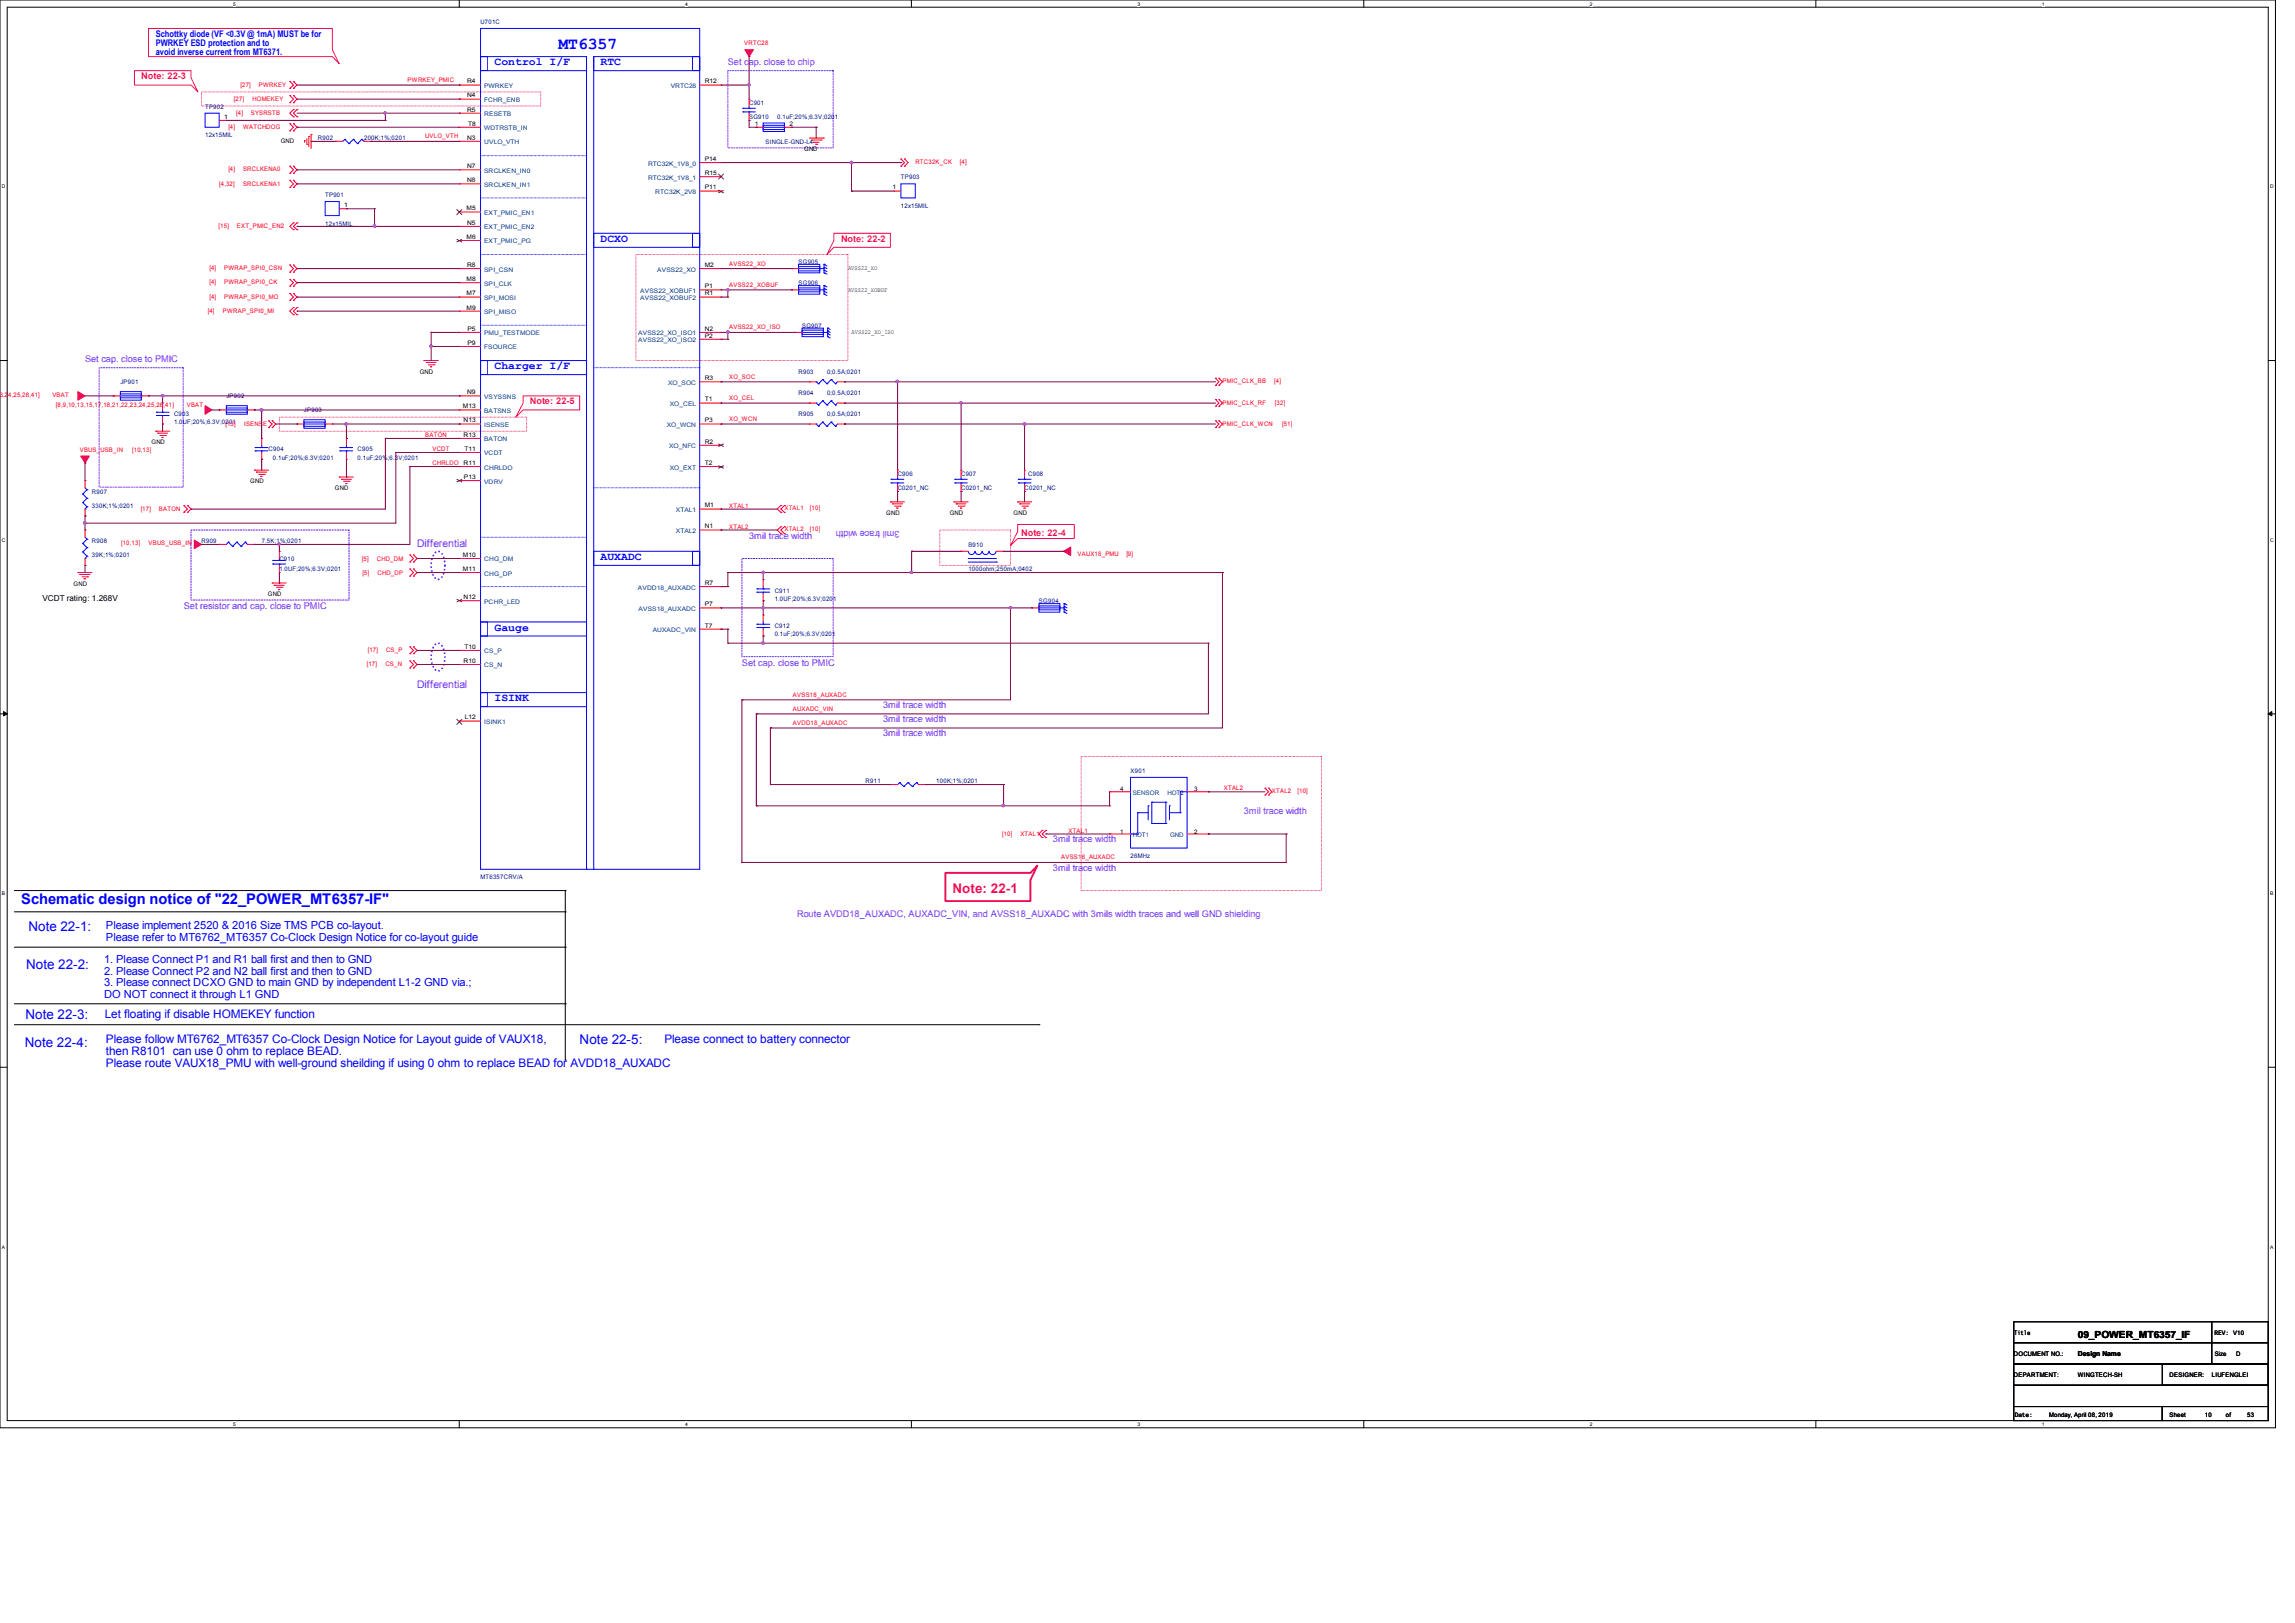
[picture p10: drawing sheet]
<svg xmlns="http://www.w3.org/2000/svg" width="297mm" height="210mm" viewBox="0 0 297 210" stroke-linecap="round" stroke-linejoin="round" font-family="sans-serif">
<defs><g id="words">
<text font-size="2.2" fill="#00f" x="72.3" y="6.4">MT6357</text>
<text font-size="1.9" fill="#00f" x="2.8" y="117">Schematic design notice of &quot;22_POWER_MT6357-IF&quot;</text>
<text font-size="1.7" fill="#ff0080" x="123.3" y="115.5">Note: 22-1</text>
<g font-size="1.7" fill="#00f">
<text x="3.4" y="125.3">Note 22-2:</text>
<text x="3.7" y="120.5">Note 22-1:</text>
<text x="3.3" y="131.8">Note 22-3:</text>
<text x="3.2" y="135.5">Note 22-4:</text>
<text x="75" y="135.1">Note 22-5:</text>
</g>
<g font-size="1.5" fill="#00f">
<text x="13.5" y="131.7">Let floating if disable HOMEKEY function</text>
<text x="13.7" y="134.9">Please follow MT6762_MT6357 Co-Clock Design Notice for Layout guide of VAUX18,</text>
<text x="13.7" y="136.5">then R8101 can use 0 ohm to replace BEAD.</text>
<text x="86" y="134.9">Please connect to battery connector</text>
<text x="13.7" y="138">Please route VAUX18_PMU with well-ground sheilding if using 0 ohm to replace BEAD for AVDD18_AUXADC</text>
</g>
<g font-size="1.4" fill="#00f">
<text x="64" y="8.5">Control I/F</text>
<text x="77.7" y="8.5">RTC</text>
<text x="77.7" y="31.3">DCXO</text>
<text x="64" y="47.8">Charger I/F</text>
<text x="77.7" y="72.5">AUXADC</text>
<text x="64" y="81.6">Gauge</text>
<text x="64" y="90.8">ISINK</text>
<text x="13.5" y="124.6">1. Please Connect P1 and R1 ball first and then to GND</text>
<text x="13.7" y="120.2">Please implement 2520 &amp; 2016 Size TMS PCB co-layout.</text>
<text x="13.7" y="121.7">Please refer to MT6762_MT6357 Co-Clock Design Notice for co-layout guide</text>
<text x="13.5" y="126.1">2. Please Connect P2 and N2 ball first and then to GND</text>
<text x="13.5" y="127.6">3. Please connect DCXO GND to main GND by independent L1-2 GND via.;</text>
<text x="13.5" y="129.1">DO NOT connect it through L1 GND</text>
</g>
<g font-size="1.4" fill="#8000ff">
<text x="54" y="70.7">Differential</text>
<text x="54" y="89">Differential</text>
</g>
<text font-size="1.3" x="268.9" y="173.1">09_POWER_MT6357_IF</text>
<g font-size="1.2" fill="#00f">
<text x="20.2" y="4.8">Schottky diode (VF &lt;0.3V @ 1mA) MUST be for</text>
<text x="20.2" y="6">PWRKEY ESD protection and to</text>
<text x="20.2" y="7.2">avoid inverse current from MT6371.</text>
</g>
<g font-size="1.2" fill="#ff0080">
<text x="18.3" y="10.2">Note: 22-3</text>
<text x="108.8" y="31.3">Note: 22-2</text>
<text x="68.6" y="52.3">Note: 22-5</text>
<text x="132.2" y="69.3">Note: 22-4</text>
</g>
<g font-size="1.2" fill="#8000ff">
<text x="94.2" y="8.4">Set cap. close to chip</text>
<text x="11" y="46.8">Set cap. close to PMIC</text>
<text x="96.9" y="69.7">3mil trace width</text>
<text x="116.4" y="68.7" transform="rotate(-180 116.4 68.7)">3mil trace width</text>
<text x="23.8" y="78.8">Set resistor and cap. close to PMIC</text>
<text x="96" y="86.1">Set cap. close to PMIC</text>
<text x="114.3" y="95.3">3mil trace width</text>
<text x="114.3" y="93.5">3mil trace width</text>
<text x="114.3" y="91.7">3mil trace width</text>
<text x="160.9" y="105.4">3mil trace width</text>
<text x="136.3" y="112.7">3mil trace width</text>
<text x="136.3" y="109">3mil trace width</text>
<text x="103.2" y="118.6">Route AVDD18_AUXADC, AUXADC_VIN, and AVSS18_AUXADC with 3mils width traces and well GND shielding</text>
</g>
<text font-size="1.1" x="5.5" y="77.8">VCDT rating: 1.268V</text>
<text font-size=".9" x="268.9" y="175.5">Design Name</text>
<g font-size=".8" fill="#000080">
<text x="62.2" y="3">U701C</text>
<text x="26.5" y="14.1">TP902</text>
<text x="26.5" y="17.8">12x15MIL</text>
<text x="96.9" y="15.4">SG910</text>
<text x="96.9" y="13.6">C901</text>
<text x="100.6" y="15.4">0.1uF;20%;6.3V;0201</text>
<text x="41.2" y="18.2">R902</text>
<text x="47.1" y="18.2">200K;1%;0201</text>
<text x="99.1" y="18.6">SINGLE-GND-L4</text>
<text x="116.6" y="23.2">TP903</text>
<text x="42.1" y="29.2">12x15MIL</text>
<text x="42.1" y="25.5">TP901</text>
<text x="116.6" y="26.9">12x15MIL</text>
<text x="103.3" y="34.2">SG905</text>
<text x="103.3" y="36.9">SG906</text>
<text x="103.8" y="42.4">SG907</text>
<text x="15.6" y="49.7">JP901</text>
<text x="22.5" y="53.8">C903</text>
<text x="29.3" y="51.5">JP902</text>
<text x="39.3" y="53.3">JP903</text>
<text x="103.3" y="51.1">R904</text>
<text x="103.3" y="53.8">R905</text>
<text x="103.3" y="48.3">R903</text>
<text x="107" y="51.1">0;0.5A;0201</text>
<text x="107" y="53.8">0;0.5A;0201</text>
<text x="107" y="48.3">0;0.5A;0201</text>
<text x="22.5" y="54.9">1.0UF;20%;6.3V;0201</text>
<text x="34.8" y="58.4">C904</text>
<text x="35.3" y="59.5">0.1uF;20%;6.3V;0201</text>
<text x="46.3" y="58.4">C905</text>
<text x="46.3" y="59.5">0.1uF;20%;6.3V;0201</text>
<text x="11.9" y="63.9">R907</text>
<text x="11.9" y="65.7">330K;1%;0201</text>
<text x="116.2" y="61.6">C906</text>
<text x="116.2" y="63.4">C0201_NC</text>
<text x="124.4" y="61.6">C907</text>
<text x="124.4" y="63.4">C0201_NC</text>
<text x="132.6" y="63.4">C0201_NC</text>
<text x="133.1" y="61.6">C908</text>
<text x="11.9" y="70.3">R908</text>
<text x="26.1" y="70.3">R909</text>
<text x="33.9" y="70.3">7.5K;1%;0201</text>
<text x="125.3" y="70.7">B910</text>
<text x="11.9" y="72.1">39K;1%;0201</text>
<text x="36.2" y="73.9">1.0UF;20%;6.3V;0201</text>
<text x="36.2" y="72.6">C910</text>
<text x="100.3" y="76.7">C911</text>
<text x="100.3" y="77.8">1.0UF;20%;6.3V;0201</text>
<text x="125.3" y="73.9">1000ohm;250mA;0402</text>
<text x="100.3" y="81.2">C912</text>
<text x="100.3" y="82.3">0.1uF;20%;6.3V;0201</text>
<text x="134.5" y="78.1">SG904</text>
<text x="112" y="101.3">R911</text>
<text x="121.2" y="101.3">100K;1%;0201</text>
<text x="146.3" y="100">X901</text>
<text x="62.2" y="113.8">MT6357CRV/A</text>
<text x="146.3" y="111">26MHz</text>
</g>
<g font-size=".8" fill="#f00">
<text x="96.3" y="5.9">VRTC28</text>
<text x="31.1" y="11.3">[27]</text>
<text x="33.5" y="11.3">PWRKEY</text>
<text x="52.8" y="10.6">PWRKEY_PMIC</text>
<text x="29.6" y="16.7">[4]</text>
<text x="30.3" y="13">[27]</text>
<text x="30.6" y="14.9">[4]</text>
<text x="31.5" y="16.7">WATCHDOG</text>
<text x="32.5" y="14.9">SYSRSTB</text>
<text x="32.7" y="13">HOMEKEY</text>
<text x="55" y="17.9">UVLO_VTH</text>
<text x="29.6" y="22.2">[4]</text>
<text x="31.5" y="22.2">SRCLKENA0</text>
<text x="118.5" y="21.3">RTC32K_CK</text>
<text x="124.2" y="21.3">[4]</text>
<text x="28.3" y="29.5">[15]</text>
<text x="28.4" y="24">[4,32]</text>
<text x="30.7" y="29.5">EXT_PMIC_EN2</text>
<text x="31.5" y="24">SRCLKENA1</text>
<text x="27.1" y="35">[4]</text>
<text x="29" y="35">PWRAP_SPI0_CSN</text>
<text x="94.4" y="34.4">AVSS22_XO</text>
<text x="26.9" y="40.5">[4]</text>
<text x="27.1" y="36.8">[4]</text>
<text x="27.1" y="38.7">[4]</text>
<text x="28.8" y="40.5">PWRAP_SPI0_MI</text>
<text x="29" y="36.8">PWRAP_SPI0_CK</text>
<text x="29" y="38.7">PWRAP_SPI0_MO</text>
<text x="94.4" y="37.1">AVSS22_XOBUF</text>
<text x="94.4" y="42.6">AVSS22_XO_ISO</text>
<text x="-.8" y="51.4">,23,24,25,28,41]</text>
<text x="6.8" y="51.4">VBAT</text>
<text x="7.2" y="52.7">[8,9,10,13,15,17,18,21,22,23,24,25,28,41]</text>
<text x="24.2" y="52.7">VBAT</text>
<text x="94.4" y="49">XO_SOC</text>
<text x="94.4" y="51.8">XO_CEL</text>
<text x="158.2" y="49.6">PMIC_CLK_BB</text>
<text x="158.2" y="52.4">PMIC_CLK_RF</text>
<text x="164.9" y="49.6">[4]</text>
<text x="165" y="52.4">[32]</text>
<text x="10.3" y="58.5">VBUS_USB_IN</text>
<text x="17.1" y="58.5">[10,13]</text>
<text x="29.2" y="55.1">[13]</text>
<text x="31.6" y="55.1">ISENSE</text>
<text x="55" y="56.6">BATON</text>
<text x="56" y="58.4">VCDT</text>
<text x="94.4" y="54.5">XO_WCN</text>
<text x="158.2" y="55.1">PMIC_CLK_WCN</text>
<text x="165.9" y="55.1">[51]</text>
<text x="56" y="60.2">CHRLDO</text>
<text x="94.4" y="65.7">XTAL1</text>
<text x="101.5" y="66">XTAL1</text>
<text x="104.8" y="66">[10]</text>
<text x="15.7" y="70.5">[10,13]</text>
<text x="18.2" y="66.1">[17]</text>
<text x="19.2" y="70.5">VBUS_USB_IN</text>
<text x="20.6" y="66.1">BATON</text>
<text x="94.4" y="68.4">XTAL2</text>
<text x="101.5" y="68.7">XTAL2</text>
<text x="104.8" y="68.7">[10]</text>
<text x="139.5" y="71.9">VAUX18_PMU</text>
<text x="145.8" y="71.9">[9]</text>
<text x="46.8" y="72.6">[5]</text>
<text x="46.9" y="74.4">[5]</text>
<text x="48.8" y="72.6">CHD_DM</text>
<text x="48.9" y="74.4">CHD_DP</text>
<text x="47.5" y="86.2">[17]</text>
<text x="47.6" y="84.4">[17]</text>
<text x="49.9" y="86.2">CS_N</text>
<text x="50" y="84.4">CS_P</text>
<text x="102.6" y="93.8">AVDD18_AUXADC</text>
<text x="102.6" y="92">AUXADC_VIN</text>
<text x="102.6" y="90.2">AVSS18_AUXADC</text>
<text x="138.3" y="107.7">XTAL1</text>
<text x="158.4" y="102.3">XTAL2</text>
<text x="164.6" y="102.7">XTAL2</text>
<text x="167.9" y="102.7">[10]</text>
<text x="129.7" y="108.1">[10]</text>
<text x="132" y="108.1">XTAL1</text>
<text x="137.3" y="111.2">AVSS18_AUXADC</text>
</g>
<g font-size=".8">
<text x="60.5" y="10.8">R4</text>
<text x="91.2" y="10.8">R12</text>
<text x="29" y="15.4">1</text>
<text x="60.5" y="12.6">N4</text>
<text x="60.5" y="14.4">R5</text>
<text x="60.6" y="16.3">T8</text>
<text x="97.7" y="16.3">1</text>
<text x="102.2" y="16.3">2</text>
<text x="36.3" y="18.5">GND</text>
<text x="60.5" y="23.6">N8</text>
<text x="60.5" y="21.8">N7</text>
<text x="60.5" y="18.1">N3</text>
<text x="91.2" y="20.8">P14</text>
<text x="91.2" y="22.6">R15</text>
<text x="104.1" y="19.5">GND</text>
<text x="44.5" y="26.8">1</text>
<text x="60.4" y="27.2">M5</text>
<text x="60.5" y="29.1">N5</text>
<text x="91.2" y="24.5">P11</text>
<text x="115.5" y="24.5">1</text>
<text x="60.4" y="30.9">M6</text>
<text x="60.5" y="34.5">R8</text>
<text x="91.2" y="34.5">M2</text>
<text x="109.7" y="35">AVSS22_XO</text>
<text x="60.4" y="36.4">M8</text>
<text x="60.4" y="38.2">M7</text>
<text x="60.4" y="40">M9</text>
<text x="91.2" y="37.3">P1</text>
<text x="91.2" y="38.2">R1</text>
<text x="109.7" y="37.7">AVSS22_XOBUF</text>
<text x="60.5" y="42.8">P5</text>
<text x="60.5" y="44.6">P9</text>
<text x="91.2" y="42.8">N2</text>
<text x="91.2" y="43.7">P2</text>
<text x="110.2" y="43.2">AVSS22_XO_ISO</text>
<text x="54.3" y="48.3">GND</text>
<text x="59.9" y="52.8">M13</text>
<text x="60.5" y="51">N9</text>
<text x="91.2" y="51.9">T1</text>
<text x="91.2" y="49.2">R3</text>
<text x="19.6" y="57.5">GND</text>
<text x="60" y="54.7">N13</text>
<text x="60" y="56.5">R13</text>
<text x="60.1" y="58.3">T11</text>
<text x="91.2" y="54.7">P3</text>
<text x="91.2" y="57.4">R2</text>
<text x="32.4" y="62.5">GND</text>
<text x="43.4" y="63.4">GND</text>
<text x="60" y="60.2">R11</text>
<text x="60" y="62">P13</text>
<text x="91.2" y="65.7">M1</text>
<text x="91.2" y="60.2">T2</text>
<text x="91.2" y="68.4">N1</text>
<text x="114.7" y="66.6">GND</text>
<text x="122.9" y="66.6">GND</text>
<text x="131.2" y="66.6">GND</text>
<text x="9.5" y="75.8">GND</text>
<text x="34.7" y="77.1">GND</text>
<text x="59.9" y="72.1">M10</text>
<text x="59.9" y="73.9">M11</text>
<text x="60" y="77.5">N12</text>
<text x="91.2" y="75.7">R7</text>
<text x="60.1" y="83.9">T10</text>
<text x="91.2" y="81.2">T7</text>
<text x="91.2" y="78.4">P7</text>
<text x="60" y="85.8">R10</text>
<text x="60.2" y="93.1">L12</text>
<text x="144.9" y="102.4">4</text>
<text x="144.9" y="107.9">1</text>
<text x="154.6" y="107.9">2</text>
<text x="154.6" y="102.4">3</text>
<text x="260.6" y="172.7">Title</text>
<text x="286.6" y="172.7">REV: V10</text>
<text x="260.6" y="175.4">DOCUMENT NO.:</text>
<text x="260.6" y="178.2">DEPARTMENT:</text>
<text x="268.9" y="178.2">WINGTECH-SH</text>
<text x="280.8" y="178.2">DESIGNER:</text>
<text x="286.2" y="178.2">LIUFENGLEI</text>
<text x="286.6" y="175.4">Size</text>
<text x="289.4" y="175.4">D</text>
<text x="260.7" y="183.3">Date:</text>
<text x="265.2" y="183.3">Monday, April 08, 2019</text>
<text x="280.8" y="183.3">Sheet</text>
<text x="285.3" y="183.3">10</text>
<text x="288.1" y="183.3">of</text>
<text x="290.8" y="183.3">53</text>
</g>
<g font-size=".8" fill="#004080">
<text x="62.7" y="11.4">PWRKEY</text>
<text x="86.8" y="11.4">VRTC28</text>
<text x="62.7" y="13.2">FCHR_ENB</text>
<text x="62.7" y="15">RESETB</text>
<text x="62.7" y="16.8">WDTRSTB_IN</text>
<text x="62.7" y="22.4">SRCLKEN_IN0</text>
<text x="62.7" y="18.7">UVLO_VTH</text>
<text x="83.9" y="21.4">RTC32K_1V8_0</text>
<text x="83.9" y="23.2">RTC32K_1V8_1</text>
<text x="62.7" y="27.8">EXT_PMIC_EN1</text>
<text x="62.7" y="24.2">SRCLKEN_IN1</text>
<text x="62.7" y="29.7">EXT_PMIC_EN2</text>
<text x="84.8" y="25.1">RTC32K_2V8</text>
<text x="62.7" y="31.5">EXT_PMIC_PG</text>
<text x="62.7" y="35.1">SPI_CSN</text>
<text x="85.1" y="35.1">AVSS22_XO</text>
<text x="62.7" y="37">SPI_CLK</text>
<text x="62.7" y="38.8">SPI_MOSI</text>
<text x="62.7" y="40.6">SPI_MISO</text>
<text x="82.9" y="37.9">AVSS22_XOBUF1</text>
<text x="82.9" y="38.8">AVSS22_XOBUF2</text>
<text x="62.7" y="43.4">PMU_TESTMODE</text>
<text x="62.7" y="45.2">FSOURCE</text>
<text x="82.6" y="43.4">AVSS22_XO_ISO1</text>
<text x="82.6" y="44.3">AVSS22_XO_ISO2</text>
<text x="62.7" y="51.6">VSYSSNS</text>
<text x="62.7" y="53.4">BATSNS</text>
<text x="86.5" y="49.8">XO_SOC</text>
<text x="86.7" y="52.5">XO_CEL</text>
<text x="62.7" y="55.2">ISENSE</text>
<text x="62.7" y="57.1">BATON</text>
<text x="62.7" y="58.9">VCDT</text>
<text x="86.3" y="55.2">XO_WCN</text>
<text x="86.6" y="58">XO_NFC</text>
<text x="62.7" y="60.7">CHRLDO</text>
<text x="62.7" y="62.6">VDRV</text>
<text x="86.7" y="60.7">XO_EXT</text>
<text x="87.5" y="66.3">XTAL1</text>
<text x="87.5" y="69">XTAL2</text>
<text x="62.7" y="72.6">CHG_DM</text>
<text x="62.7" y="74.5">CHG_DP</text>
<text x="82.6" y="76.3">AVDD18_AUXADC</text>
<text x="62.7" y="78.1">PCHR_LED</text>
<text x="82.6" y="79">AVSS18_AUXADC</text>
<text x="84.5" y="81.8">AUXADC_VIN</text>
<text x="62.7" y="86.4">CS_N</text>
<text x="62.7" y="84.5">CS_P</text>
<text x="62.7" y="93.7">ISINK1</text>
<text x="146.6" y="102.8">SENSOR</text>
<text x="151.1" y="102.8">HOT2</text>
<text x="146.6" y="108.3">HOT1</text>
<text x="151.4" y="108.3">GND</text>
</g>
<g font-size=".6">
<text x="30.2" y=".7">5</text>
<text x="88.7" y=".7">4</text>
<text x="147.2" y=".7">3</text>
<text x="205.7" y=".7">2</text>
<text x="264.2" y=".7">1</text>
<text x=".3" y="24.4">D</text>
<text x="293.8" y="24.4">D</text>
<text x=".3" y="70.1">C</text>
<text x="293.8" y="70.1">C</text>
<text x=".3" y="115.8">B</text>
<text x="293.8" y="115.8">B</text>
<text x=".3" y="161.5">A</text>
<text x="293.8" y="161.5">A</text>
<text x="30.2" y="184.5">5</text>
<text x="88.7" y="184.5">4</text>
<text x="147.2" y="184.5">3</text>
<text x="205.7" y="184.5">2</text>
<text x="264.2" y="184.5">1</text>
</g>
</g></defs>
<path d="M0 0h294.5v184.7h-294.5zM.9 .9h292.6v182.9h-292.6z" fill="none" stroke="#000" stroke-width=".13"/>
<g fill="#fff">
<path d="M30.2 .1h.3v.7h-.3z"/>
<path d="M30.2 183.9h.3v.8h-.3z"/>
</g>
<path d="M59.4 0v.9M59.4 183.8v.9" fill="none" stroke="#000" stroke-width=".13"/>
<g fill="#fff">
<path d="M88.7 .1h.3v.7h-.3z"/>
<path d="M88.7 183.9h.3v.8h-.3z"/>
</g>
<path d="M117.9 0v.9M117.9 183.8v.9" fill="none" stroke="#000" stroke-width=".13"/>
<g fill="#fff">
<path d="M147.2 .1h.3v.7h-.3z"/>
<path d="M147.2 183.9h.3v.8h-.3z"/>
</g>
<path d="M176.5 0v.9M176.5 183.8v.9" fill="none" stroke="#000" stroke-width=".13"/>
<g fill="#fff">
<path d="M205.7 .1h.4v.7h-.4z"/>
<path d="M205.7 183.9h.4v.8h-.4z"/>
</g>
<path d="M235 0v.9M235 183.8v.9" fill="none" stroke="#000" stroke-width=".13"/>
<g fill="#fff">
<path d="M264.2 .1h.4v.7h-.4z"/>
<path d="M264.2 183.9h.4v.8h-.4z"/>
<path d="M.3 23.8h.4v.7h-.4z"/>
<path d="M293.8 23.8h.5v.7h-.5z"/>
<path d="M.3 69.5h.4v.7h-.4z"/>
<path d="M293.8 69.5h.5v.7h-.5z"/>
</g>
<path d="M0 46.7h.9M293.5 46.7h1" fill="none" stroke="#000" stroke-width=".13"/>
<g fill="#fff">
<path d="M.3 115.2h.4v.8h-.4z"/>
<path d="M293.8 115.2h.4v.8h-.4z"/>
</g>
<path d="M0 92.4h.9M293.5 92.4h1" fill="none" stroke="#000" stroke-width=".13"/>
<path d="M.5 92.1l.4 .3-.4 .2zM293.5 92.4l.5-.3v.5z" fill="#000" stroke="#000" stroke-width=".13"/>
<g fill="#fff">
<path d="M.3 161h.3v.7h-.3z"/>
<path d="M293.8 161h.4v.7h-.4z"/>
</g>
<g fill="none" stroke="#000" stroke-width=".13">
<path d="M1.9 118h71.3M1.9 115.2h71.3M73.2 118h.1M73.2 115.2h.1M73.2 115.2v22M0 138.1h.9M1.9 122.6h71.3M1.9 129.9h71.3M1.9 132.6h132.6M73.2 122.6h.1M73.2 129.9h.1M73.2 137.2h.1"/>
<path d="M134.5 132.6h.1M293.5 138.1h1M260.6 171h25.6v2.7h-25.6zM260.6 173.7h25.6v2.8h-25.6zM260.6 179.2h32.9v2.8h-32.9zM260.6 176.5h32.9v2.7h-32.9zM279.8 176.5h13.7v2.7h-13.7zM286.2 171h7.3v2.7h-7.3zM286.2 173.7h7.3v2.8h-7.3zM260.6 182h19.2v1.8h-19.2zM279.8 182h13.7v1.8h-13.7z"/>
</g>
<path d="M56.4 71.4l.3-.1a1.26 1.26 0 0 1 .8 1.3 2.7 2.7 0 0 1-.5 2.3l-.3 .1a1.26 1.26 0 0 1-.9-1.3 2.7 2.7 0 0 1 .6-2.3zM56.4 83.3l.3-.1a1.25 1.25 0 0 1 .8 1.3 2.65 2.65 0 0 1-.5 2.2l-.3 .1a1.25 1.25 0 0 1-.9-1.2 2.65 2.65 0 0 1 .6-2.3z" fill="none" stroke="#8000ff" stroke-width=".25" stroke-dasharray="0 .5"/>
<path d="M122.3 112.9h11l.9-.9-.9 1.9v2.7h-11z" fill="none" stroke="#ff0080" stroke-width=".25"/>
<path d="M17.4 9.1h7.3v1l.9 1.8-.9-.9h-7.3zM19.2 3.7h23.8v2.7l.9 1.9-.9-1h-23.8zM26.1 11.9h43.9v1.8h-43.9zM82.3 32.9h27.4v13.8h-27.4zM107.9 30.2h7.3v1.8h-7.3l-.9 .9 .9-1.8zM36.2 54h32v1.8h-32zM67.7 51.2h7.3v1.8h-7.3l-.9 1 .9-1.8zM121.6 68.6h9.2v4.6h-9.2zM131.7 67.9h7.3v1.8h-7.3l-.9 .9 .9-1.8zM139.9 97.9h31.1v17.3h-31.1z" fill="none" stroke="#ff0080" stroke-width=".13"/>
<path d="M94.2 9.1h13.6v10h-13.6zM12.8 47.6h10.9v15.4h-10.9zM24.7 68.6h20.5v9h-20.5zM96 72.3h11.8v12.7h-11.8z" fill="none" stroke="#8000ff" stroke-width=".13" stroke-dasharray=".2 .2"/>
<g fill="none" stroke="#f00" stroke-width=".13">
<path d="M28.4 15.6h.9M29.3 15.6h.1M37.5 10.5l.5 .5-.5 .4M37.5 16l.5 .5-.5 .4M37.5 12.4l.5 .4-.5 .5M37.5 10.5h.1M37.5 11.4h.1M37.5 16h.1M37.5 16.9h.1M37.5 12.4h.1M37.5 13.3h.1M38 10.5l.4 .5-.4 .4"/>
<path d="M38 16l.4 .5-.4 .4M38 12.4l.4 .4-.4 .5M38 14.2h.1M38 15.1h.1M38 11.4h.1M38 10.5h.1M38 16.9h.1M38 16h.1M38 13.3h.1M38 12.4h.1M38 14.2l-.5 .4 .5 .5M38.4 14.2h.1"/>
<path d="M38.4 15.1h.1M38.4 14.2l-.4 .4 .4 .5M39.4 18.2h.1M39.4 18.2v.2M39.7 18.7h.1M39.7 17.9v.8M40 17.7h.1M40 17.7v1.3M40.3 17.4h.1M40.3 17.4v1.8M43.4 18.3h1M43.4 18.3h.1"/>
<path d="M47.1 18.3h.9M48 18.3h.1M59.4 11h.1M59.4 12.8h.1M59.4 14.6h.1M59.4 16.5h.1M59.4 18.3h.1M59.4 11h2.8M59.4 12.8h2.8M59.4 14.6h2.8M59.4 16.5h2.8M59.4 18.3h2.8"/>
<path d="M90.6 11h2.7M93.3 11h.1M96.9 15.6h.1M96.9 12.8h.1M96.9 12.8v.9M96.9 14.6v1M97.9 16.5h.9M97.9 16.5h.1M101.5 16.5h.9M102.4 16.5h.1M104.7 17.9h1.9M105 18.1h1.3"/>
<path d="M105.3 18.4h.1M105.3 18.4h.7M105.5 18.7h.2M105.7 18.7h.1M106.3 18.1h.1M106.6 17.9h.1M37.5 21.5l.5 .5-.5 .4M37.5 23.3l.5 .5-.5 .5M37.5 34.3l.5 .5-.5 .4M37.5 36.2l.5 .4-.5 .4M37.5 38l.5 .4-.5 .5M37.5 21.5h.1"/>
<path d="M37.5 22.4h.1M37.5 23.3h.1M37.5 24.3h.1M37.5 34.3h.1M37.5 35.2h.1M37.5 36.2h.1M37.5 37h.1M37.5 38h.1M37.5 38.9h.1M38 21.5l.4 .5-.4 .4M38 23.3l.4 .5-.4 .5M38 34.3l.4 .5-.4 .4"/>
<path d="M38 36.2l.4 .4-.4 .4M38 38l.4 .4-.4 .5M38 22.4h.1M38 21.5h.1M38 24.3h.1M38 23.3h.1M38 35.2h.1M38 34.3h.1M38 37h.1M38 36.2h.1M38 38.9h.1M38 38h.1"/>
<path d="M38 39.8h.1M38 28.8h.1M38 29.7h.1M38 39.8l-.5 .5 .5 .4M38 28.8l-.5 .5 .5 .4M38.4 39.8h.1M38.4 28.8h.1M38.4 29.7h.1M38.4 39.8l-.4 .5 .4 .4M38.4 28.8l-.4 .5 .4 .4M43.9 27h.9M44.8 27h.1"/>
<path d="M59.4 27.4h.1M59.4 23.8h.1M59.4 22h.1M59.4 31.1h.1M59.4 34.8h.1M59.4 36.6h.1M59.4 38.4h.1M59.4 29.3h.1M59.4 34.8h2.8M59.4 27.4h2.8M59.4 23.8h2.8M59.4 22h2.8"/>
<path d="M59.4 31.1h2.8M59.4 36.6h2.8M59.4 38.4h2.8M59.4 29.3h2.8M90.6 34.8h2.7M90.6 38.4h2.7M90.6 37.5h2.7M90.6 21h2.7M90.6 22.9h2.7M90.6 24.7h2.7M93.3 34.8h.1M93.3 37.5h.1"/>
<path d="M93.3 21h.1M93.3 22.9h.1M93.3 24.7h.1M93.3 38.4h.1M102.4 34.8h.1M102.4 37.5h.1M102.4 34.8h.9M102.4 37.5h.9M115.7 24.7h.1M115.7 24.7h.9M116.6 20.6l.5 .4-.5 .5M116.6 20.6h.1"/>
<path d="M116.6 21.5h.1M117.1 20.6h.1M117.1 21.5h.1M117.1 20.6l.4 .4-.4 .5M14.6 51.2h1M14.6 51.2h.1M18.3 51.2h.9M19.2 51.2h.1M20.2 55.8h1.8M20.2 55.8h.1M20.4 56h1.3M20.4 56h.1"/>
<path d="M20.7 56.3h.7M21 56.6h.1M21 54.9h.1M21 52.2h.1M21 52.2v.8M21 54v.9M21.4 56.3h.1M28.4 53h.9M28.4 53h.1M32 53h.9M32.9 53h.1M33.9 59.4h.1"/>
<path d="M33.9 56.7h.1M33.9 56.7v.9M33.9 58.5v.9M34.8 54.4l.4 .5-.4 .4M34.8 54.4h.1M34.8 55.3h.1M35.2 55.3h.1M35.2 54.4h.1M35.2 54.4l.5 .5-.5 .4M38 40.7h.1M38.4 40.7h.1M38.4 54.9h.1"/>
<path d="M38.4 54.9h.9M42.1 54.9h.9M43 54.9h.1M44.8 59.4h.1M44.8 56.7h.1M44.8 56.7v.9M44.8 58.5v.9M54.9 46.7h1.8M54.9 46.7h.1M55.2 46.9h.1M55.2 46.9h1.2M55.4 47.2h.8"/>
<path d="M55.7 47.5h.2M55.7 47.5h.1M56.2 47.2h.1M59.4 40.3h.1M59.4 51.2h.1M59.4 53h.1M59.4 54.9h.1M59.4 56.7h.1M59.4 58.5h.1M59.4 43h.1M59.4 44.8h.1M59.4 40.3h2.8"/>
<path d="M59.4 51.2h2.8M59.4 53h2.8M59.4 54.9h2.8M59.4 56.7h2.8M59.4 58.5h2.8M59.4 43h2.8M59.4 44.8h2.8M90.6 54.9h2.7M90.6 43h2.7M90.6 57.6h2.7M90.6 52.2h2.7M90.6 49.4h2.7"/>
<path d="M90.6 43.9h2.7M93.3 57.6h.1M93.3 52.2h.1M93.3 54.9h.1M93.3 49.4h.1M93.3 43h.1M93.3 43.9h.1M102.9 43h.9M102.9 43h.1M104.7 54.9h.9M104.7 52.2h.9M104.7 49.4h.9"/>
<path d="M104.7 52.2h.1M104.7 54.9h.1M104.7 49.4h.1M108.4 54.9h.9M108.4 52.2h.9M108.4 49.4h.9M109.3 52.2h.1M109.3 54.9h.1M109.3 49.4h.1M157.3 48.9l.4 .5-.4 .5M157.3 54.4l.4 .5-.4 .4M157.3 51.7l.4 .5-.4 .4"/>
<path d="M157.3 48.9h.1M157.3 49.9h.1M157.3 54.4h.1M157.3 55.3h.1M157.3 51.7h.1M157.3 52.6h.1M157.7 48.9h.1M157.7 49.9h.1M157.7 54.4h.1M157.7 55.3h.1M157.7 51.7h.1M157.7 52.6h.1"/>
<path d="M157.7 48.9l.5 .5-.5 .5M157.7 54.4l.5 .5-.5 .4M157.7 51.7l.5 .5-.5 .4M10.1 74.1h.1M10.1 74.1h1.8M10.3 74.3h1.3M10.3 74.3h.1M10.6 74.6h.7M10.9 74.9h.1M10.9 74.9h.2M11 62.2h.1M11 66.8h.1"/>
<path d="M11 68.6h.1M11 73.2h.1M11 62.2v.9M11 65.9v.9M11 68.6v.9M11 72.3v.9M11.3 74.6h.1M23.8 65.4l.5 .5-.5 .4M23.8 65.4h.1M23.8 66.3h.1M24.3 65.4l.4 .5-.4 .4M24.3 66.3h.1"/>
<path d="M24.3 65.4h.1M28.4 70.4h.9M28.4 70.4h.1M32 70.4h.9M32.9 60.8h1.9M32.9 60.8h.1M32.9 70.4h.1M33.2 61.1h.1M33.2 61.1h1.3M33.5 61.4h.7M33.7 61.6h.3M33.7 61.6h.1"/>
<path d="M34.2 61.4h.1M35.2 75.4h.1M35.2 75.4h1.8M35.5 75.7h.1M35.5 75.7h1.3M35.8 76h.7M36 76.3h.2M36 76.3h.1M36.2 74.1h.1M36.2 71.3h.1M36.2 71.3v1M36.2 73.2v.9"/>
<path d="M36.5 76h.1M43.9 61.7h.1M43.9 61.7h1.8M44.2 62h.1M44.2 62h1.3M44.4 62.3h.8M44.7 62.6h.1M44.7 62.6h.2M45.2 62.3h.1M53 71.8l.5 .5-.5 .4M53 73.6l.5 .5-.5 .4M53 71.8h.1"/>
<path d="M53 72.7h.1M53 73.6h.1M53 74.5h.1M53.5 72.7h.1M53.5 71.8h.1M53.5 74.5h.1M53.5 73.6h.1M53.5 71.8l.5 .5-.5 .4M53.5 73.6l.5 .5-.5 .4M59.4 60.4h.1M59.4 62.2h.1M59.4 72.3h.1"/>
<path d="M59.4 74.1h.1M59.4 77.7h.1M59.4 74.1h2.8M59.4 60.4h2.8M59.4 62.2h2.8M59.4 72.3h2.8M59.4 77.7h2.8M90.6 60.4h2.7M90.6 65.9h2.7M90.6 68.6h2.7M90.6 75.9h2.7M90.6 78.7h2.7"/>
<path d="M93.3 65.9h.1M93.3 68.6h.1M93.3 75.9h.1M93.3 78.7h.1M93.3 60.4h.1M98.8 79.6h.1M98.8 77.7h.1M98.8 75h.1M98.8 75v.9M98.8 76.8v.9M98.8 79.6v.9M101 68.2l-.4 .4 .4 .4"/>
<path d="M101 65.4l-.4 .5 .4 .4M101 68.2h.1M101 69h.1M101 65.4h.1M101 66.3h.1M101.5 68.2l-.5 .4 .5 .4M101.5 65.4l-.5 .5 .5 .4M101.5 69h.1M101.5 68.2h.1M101.5 66.3h.1M101.5 65.4h.1M115.2 64.9h1.9"/>
<path d="M115.2 64.9h.1M115.5 65.2h.1M115.5 65.2h1.3M115.8 65.5h.7M116 65.7h.2M116 65.7h.1M116.2 63.6h.1M116.2 60.8h.1M116.2 60.8v.9M116.2 62.7v.9M116.5 65.5h.1M123.4 64.9h1.9"/>
<path d="M123.4 64.9h.1M123.7 65.2h1.3M123.7 65.2h.1M124 65.5h.8M124.3 65.7h.2M124.3 65.7h.1M124.4 71.3h.1M124.4 63.6h.1M124.4 60.8h.1M124.4 60.8v.9M124.4 62.7v.9M124.4 71.3h.9"/>
<path d="M124.8 65.5h.1M128.9 71.3h1M129.9 71.3h.1M131.7 64.9h.1M131.7 64.9h1.8M132 65.2h.1M132 65.2h1.3M132.2 65.5h.8M132.5 65.7h.1M132.5 65.7h.2M132.6 63.6h.1M132.6 60.8h.1"/>
<path d="M132.6 60.8v.9M132.6 62.7v.9M133 65.5h.1M133.5 78.7h1M133.5 78.7h.1M53 83.7l.5 .5-.5 .4M53 85.5l.5 .5-.5 .4M53 83.7h.1M53 84.6h.1M53 85.5h.1M53 86.4h.1M53.5 84.6h.1"/>
<path d="M53.5 83.7h.1M53.5 86.4h.1M53.5 85.5h.1M53.5 83.7l.5 .5-.5 .4M53.5 85.5l.5 .5-.5 .4M59.4 93.3h.1M59.4 86h.1M59.4 84.2h.1M59.4 93.3h2.8M59.4 86h2.8M59.4 84.2h2.8M90.6 81.4h2.7"/>
<path d="M93.3 81.4h.1M98.8 82.3h.1M98.8 81.4v.9M115.2 101.5h1M115.2 101.5h.1M118.9 101.5h.9M119.8 101.5h.1M134.9 107.4l-.4 .5 .4 .5M134.9 107.4h.1M134.9 108.4h.1M135.3 107.4l-.4 .5 .4 .5M135.3 107.4h.1"/>
<path d="M135.3 108.4h.1M143.6 102.4h2.7M143.6 107.9h2.7M143.6 102.4h.1M143.6 107.9h.1M153.6 102.4h2.8M153.6 107.9h2.8M156.4 107.9h.1M156.4 102.4h.1M163.7 102l.5 .4-.5 .5M163.7 102h.1M163.7 102.9h.1"/>
<path d="M164.2 102h.1M164.2 102.9h.1M164.2 102l.4 .4-.4 .5"/>
</g>
<g fill="#f00" stroke="#f00" stroke-width=".13">
<path d="M10.1 50.7l.9 .5-.9 .6z" fill-rule="evenodd"/>
<path d="M10.5 59h1.1l-.6 .9z" fill-rule="evenodd"/>
<path d="M25.1 69.9l1 .5-1 .6z" fill-rule="evenodd"/>
<path d="M137.6 71.3l1-.5v1.1z" fill-rule="evenodd"/>
<path d="M26.5 52.5l.9 .5-.9 .6z" fill-rule="evenodd"/>
<path d="M96.4 6.4h1.1l-.6 .9z" fill-rule="evenodd"/>
</g>
<g fill="none" stroke="#00f" stroke-width=".13">
<path d="M26.5 14.6h1.9v1.9h-1.9zM44.6 18l-.2 .3M44.6 18h.1M44.6 18l.6 .6M45.2 18.6h.1M45.7 18l-.5 .6M45.7 18h.1M45.7 18l.6 .6M46.3 18.6h.1M46.8 18h.1M46.8 18l.3 .3M46.8 18l-.5 .6"/>
<path d="M47.1 18.3h.1M62.2 3.7h28.4v108.8h-28.4zM62.2 7.3h.9v1.8h-.9zM62.2 7.3h13.7v1.8h-13.7zM75.9 8.3v104.2M76.8 7.3h13.8v1.8h-13.8zM76.8 7.3v105.2M89.6 7.3h1v1.8h-1zM96.1 14h1.6M96.1 14.5h1.6M96.1 14h.1M96.1 14.5h.1"/>
<path d="M96.9 14.5h.1M96.9 14h.1M96.9 13.7v.3M96.9 14.5v.1M98.8 16.5h2.7M98.8 16.2h2.7v.6h-2.7zM98.8 15.9h2.7v1.1h-2.7zM101.5 16.5h.1M42.1 26.1h1.8v1.8h-1.8zM62.2 32.9h13.7M62.2 25.6h13.7M62.2 20.2h13.7"/>
<path d="M75.9 32.9h.1M75.9 25.6h.1M75.9 20.2h.1M76.8 30.2h13.8v1.8h-13.8zM89.6 30.2h1v1.8h-1zM103.3 34.5h2.8v.6h-2.8zM103.3 34.2h2.8v1.1h-2.8zM103.3 37.3h2.8v.5h-2.8zM103.3 37h2.8v1.1h-2.8zM103.3 34.8h3.3M103.3 37.5h3.3M103.3 34.8h.1"/>
<path d="M103.3 37.5h.1M106.6 34.8h.1M106.6 37.5h.1M106.6 34.2l.4 .2M106.6 34.6l.4 .2M106.6 35l.4 .1M106.6 35.3l.4 .2M106.6 37l.4 .1M106.6 37.3l.4 .2M106.6 37.7l.4 .2M106.6 38.1l.4 .1M106.6 34.2h.1"/>
<path d="M106.6 34.6h.1M106.6 35h.1M106.6 35.3h.1M106.6 37h.1M106.6 37.3h.1M106.6 37.7h.1M106.6 38.1h.1M106.6 34.2v1.1M106.6 37v1.1M116.6 23.8h1.8v1.8h-1.8zM15.6 51.2h2.7M15.6 51h2.7v.5h-2.7z"/>
<path d="M15.6 50.7h2.7v1.1h-2.7zM18.3 51.2h.1M20.2 53.3h.1M20.2 53.8h.1M20.2 53.3h1.7M20.2 53.8h1.7M21 53.8h.1M21 53.3h.1M21 53v.3M21 53.8v.2M29.3 53h2.7M29.3 52.8h2.7v.5h-2.7z"/>
<path d="M29.3 52.5h2.7v1.1h-2.7zM32 53h.1M33 57.9h.1M33 58.3h.1M33 57.9h1.7M33 58.3h1.7M33.9 58.3h.1M33.9 57.9h.1M33.9 57.6v.3M33.9 58.3v.2M39.3 54.6h2.8v.6h-2.8zM39.3 54.3h2.8v1.1h-2.8z"/>
<path d="M39.3 54.9h2.8M42.1 54.9h.1M44 57.9h.1M44 58.3h.1M44 57.9h1.6M44 58.3h1.6M44.8 58.3h.1M44.8 57.9h.1M44.8 57.6v.3M44.8 58.3v.2M62.2 46.7h.9v1.8h-.9zM62.2 42.1h13.7"/>
<path d="M62.2 46.7h13.7v1.8h-13.7zM75.9 42.1h.1M76.8 47.6h13.8M90.6 47.6h.1M103.8 43h.1M103.8 42.7h2.8v.6h-2.8zM103.8 42.5h2.8v1.1h-2.8zM103.8 43h3.2M105.6 52.2l.3 .2M105.6 54.9l.3 .3M105.6 49.4l.3 .3M105.6 52.2h.1"/>
<path d="M105.6 54.9h.1M105.6 49.4h.1M105.9 52.4h.1M105.9 55.2h.1M105.9 49.7h.1M106.5 51.9l.5 .5M106.5 54.6l.5 .6M106.5 49.1l.5 .6M106.5 51.9h.1M106.5 54.6h.1M106.5 49.1h.1M106.5 51.9l-.6 .5"/>
<path d="M106.5 54.6l-.6 .6M106.5 49.1l-.6 .6M107 52.4h.1M107 43h.1M107 55.2h.1M107 49.7h.1M107.1 42.5l.3 .1M107.1 42.8l.3 .2M107.1 43.2l.3 .1M107.1 43.6l.3 .1M107.1 42.5h.1M107.1 42.8h.1"/>
<path d="M107.1 43.2h.1M107.1 43.6h.1M107.1 42.5v1.1M107.6 51.9l.5 .5M107.6 54.6l.5 .6M107.6 49.1l.5 .6M107.6 51.9h.1M107.6 54.6h.1M107.6 49.1h.1M107.6 51.9l-.6 .5M107.6 54.6l-.6 .6M107.6 49.1l-.6 .6"/>
<path d="M108.1 52.4h.1M108.1 55.2h.1M108.1 49.7h.1M108.4 52.2l-.3 .2M108.4 54.9l-.3 .3M108.4 49.4l-.3 .3M10.7 63.9h.1M10.7 65h.1M10.7 70.3h.1M10.7 71.4h.1M10.7 63.9l.6 .6M10.7 65l.6 .6"/>
<path d="M10.7 70.3l.6 .6M10.7 71.4l.6 .6M11 65.9h.1M11 72.3h.1M11 63.1l.3 .3M11 69.5l.3 .3M11.3 63.4h.1M11.3 64.5h.1M11.3 65.6h.1M11.3 69.8h.1M11.3 70.9h.1M11.3 72h.1"/>
<path d="M11.3 63.4l-.6 .5M11.3 64.5l-.6 .5M11.3 65.6l-.3 .3M11.3 69.8l-.6 .5M11.3 70.9l-.6 .5M11.3 72l-.3 .3M29.5 70.1l-.2 .3M29.5 70.1h.1M29.5 70.1l.6 .6M30.1 70.7h.1M30.6 70.1h.1M30.6 70.1l.6 .6"/>
<path d="M30.6 70.1l-.5 .6M31.2 70.7h.1M31.7 70.1h.1M31.7 70.1l.3 .3M31.8 70.1l-.6 .6M32 70.4h.1M35.3 72.5h.1M35.3 73h.1M35.3 72.5h1.7M35.3 73h1.7M36.2 73h.1M36.2 72.5h.1"/>
<path d="M36.2 72.3v.2M36.2 73v.2M62.2 75.9h13.7M62.2 69.5h13.7M75.9 75.9h.1M75.9 69.5h.1M76.8 71.3h13.8v1.9h-13.8zM76.8 63.1h13.8M89.6 71.3h1v1.9h-1zM90.6 63.1h.1M98 76.2h1.6M98 76.6h1.6"/>
<path d="M98 76.2h.1M98 76.6h.1M98.8 76.6h.1M98.8 76.2h.1M98.8 75.9v.3M98.8 76.6v.2M115.3 62h1.7M115.3 62.5h1.7M115.3 62h.1M115.3 62.5h.1M116.2 62.5h.1M116.2 62h.1"/>
<path d="M116.2 61.7v.3M116.2 62.5v.2M123.6 62h1.6M123.6 62.5h1.6M123.6 62h.1M123.6 62.5h.1M124.4 62.5h.1M124.4 62h.1M124.4 61.7v.3M124.4 62.5v.2M125.3 72.3h3.6M125.3 72.3h.1"/>
<path d="M125.3 72.7h3.6M126.2 71.3a.42 .42 0 0 1-.5 .5 .42 .42 0 0 1-.4-.5M127.1 71.3a.44 .44 0 0 1-.5 .5 .44 .44 0 0 1-.4-.5M128 71.3a.42 .42 0 0 1-.4 .5 .42 .42 0 0 1-.5-.5M128.9 71.3a.44 .44 0 0 1-.4 .5 .44 .44 0 0 1-.5-.5M128.9 72.7h.1M131.8 62h1.6M131.8 62.5h1.6M131.8 62h.1M131.8 62.5h.1M132.6 62.5h.1M132.6 62h.1"/>
<path d="M132.6 61.7v.3M132.6 62.5v.2M134.5 78.4h2.7v.5h-2.7zM134.5 78.1h2.7v1.1h-2.7zM134.5 78.7h3.1M134.5 78.7h.1M137.6 78.7h.1M137.7 78.1h.1M137.7 78.5h.1M137.7 78.8h.1M137.7 79.2h.1M137.7 78.1v1.1"/>
<path d="M137.7 78.1l.4 .2M137.7 78.5l.4 .2M137.7 78.8l.4 .2M137.7 79.2l.4 .2M62.2 80.5h.9v1.8h-.9zM62.2 89.6h.9v1.8h-.9zM62.2 80.5h13.7v1.8h-13.7zM62.2 89.6h13.7v1.8h-13.7zM98 80.8h1.6M98 81.2h1.6M98 80.8h.1M98 81.2h.1"/>
<path d="M98.8 81.2h.1M98.8 80.8h.1M98.8 80.5v.3M98.8 81.2v.2M75.9 112.5h.1M76.8 112.5h.1M116.4 101.3l-.2 .2M116.4 101.3h.1M116.4 101.3l.6 .5M117 101.8h.1M117.5 101.3h.1M117.5 101.3l.6 .5"/>
<path d="M117.5 101.3l-.5 .5M118.1 101.8h.1M118.6 101.3h.1M118.6 101.3l.3 .2M118.6 101.3l-.5 .5M118.9 101.5h.1M146.3 107.9h.9M146.3 107.9h.1M146.3 100.6h7.3v9.1h-7.3zM147.2 105.2h.1M147.2 107.9h.1M147.2 105.2v2.7"/>
<path d="M147.2 105.2h1.4M148.6 104.3h.1M148.6 104.3v1.8M149.1 103.8h.1M149.1 106.6h.1M149.1 103.8v2.8M149.1 106.6h1.8M149.1 103.8h1.8M150.9 103.8h.1M150.9 106.6h.1M150.9 103.8v2.8M151.3 104.3h.1"/>
<path d="M151.3 104.3v1.8M151.3 105.2h1.4M152.7 105.2h.1M152.7 102.4h.1M152.7 102.4v2.8M152.7 102.4h.9M153.6 102.4h.1"/>
</g>
<g fill="none" stroke="#804000" stroke-width=".13">
<path d="M59.1 27.1l.7 .7M59.1 31l.7 .3M59.8 27.1l-.7 .7M59.8 31l-.7 .3M93 22.5l.7 .7M93 24.6l.7 .4M93.7 22.5l-.7 .7M93.7 24.6l-.7 .4M93 57.4l.7 .4M93.7 57.4l-.7 .4M59.1 62l.7 .4M59.1 77.5l.7 .4"/>
<path d="M59.8 62l-.7 .4M59.8 77.5l-.7 .4M93 60.2l.7 .4M93.7 60.2l-.7 .4M59.1 93.1l.7 .7M59.8 93.1l-.7 .7"/>
</g>
<g fill="none" stroke="#800040" stroke-width=".13">
<path d="M29.3 15.6h.1M29.3 15.6h20.6M38.4 16.5h21M38.4 16.5h.1M38.4 14.6h21M38.4 11h21M38.4 12.8h21M40.3 18.3h.1M40.3 18.3h3.1M48 18.3h11.4M48 18.3h.1M49.9 14.6h.1"/>
<path d="M49.9 15.6h.1M49.9 14.6v1M59.4 11h.1M59.4 14.6h.1M59.4 12.8h.1M93.3 11h3.6M96.9 11h.1M96.9 15.6h.1M96.9 7.3h.1M96.9 15.6v.9h1M96.9 7.3v5.5M97.9 16.5h.1"/>
<path d="M102.4 16.5h3.2M105.6 16.5h.1M105.6 16.5v1.4M38.4 29.3h21M38.4 36.6h21M38.4 22h21M38.4 23.8h21M38.4 34.8h21M38.4 38.4h21M38.4 36.6h.1M38.4 22h.1M38.4 23.8h.1"/>
<path d="M38.4 38.4h.1M38.4 34.8h.1M38.4 29.3h.1M44.8 27h3.7M44.8 27h.1M48.5 27h.1M48.5 29.3h.1M48.5 27v2.3M93.3 21h23.3M93.3 34.8h9.1M93.3 38.4h.9M93.3 37.5h9.1"/>
<path d="M94.2 37.5h.1M94.2 38.4h.1M94.2 37.5v.9M102.4 34.8h.1M102.4 37.5h.1M110.2 21h.1M110.2 24.7h.1M110.2 21v3.7M110.2 24.7h5.5M116.6 21h.1M11 59.9h.1M11 51.2h3.6"/>
<path d="M11 59.9v2.3M14.6 51.2h.1M19.2 51.2h40.2M19.2 51.2h.1M21 54.9h.1M21 51.2h.1M21 51.2v1M21 54.9v.9M27.4 53h1M28.4 53h.1M32.9 53h26.5M32.9 53h.1"/>
<path d="M33.9 59.4h.1M33.9 53h.1M33.9 53v3.7M33.9 59.4v1.4M35.7 54.9h2.7M38.4 40.3h21M38.4 40.3h.1M38.4 54.9h.1M43 54.9h16.4M44.8 56.7h.1M44.8 54.9h.1M44.8 54.9v1.8"/>
<path d="M44.8 59.4v2.3M49.9 56.7h9.5M49.9 56.7h.1M49.9 56.7v9.2h-25.2M51.2 58.5h8.2M51.2 58.5h.1M51.2 58.5v9.2h-40.2M55.8 44.8h3.6M55.8 43h3.6M55.8 44.8h.1M55.8 43h.1M55.8 43v3.7"/>
<path d="M59.4 51.2h.1M59.4 54.9h.1M93.3 49.4h11.4M93.3 52.2h11.4M93.3 54.9h11.4M93.3 49.4h.1M93.3 52.2h.1M93.3 54.9h.1M93.3 43h9.6M93.3 43.9h.9M94.2 43h.1M94.2 43.9h.1"/>
<path d="M94.2 43v.9M102.9 43h.1M109.3 49.4h.1M109.3 52.2h.1M109.3 54.9h.1M109.3 54.9h48M109.3 52.2h48M109.3 49.4h48M116.2 49.4h.1M116.2 49.4v11.4M124.4 52.2h.1M124.4 52.2v8.6"/>
<path d="M132.6 54.9h.1M132.6 54.9v5.9M11 67.7h.1M11 73.2h.1M11 66.8h.1M11 66.8v1.8M11 73.2v.9M24.7 65.9h.1M26.1 70.4h.1M26.1 70.4h2.3M32.9 70.4h.1M36.2 70.4h.1"/>
<path d="M36.2 75.4h.1M36.2 70.4v.9M36.2 74.1v1.3M44.8 61.7h.1M53 60.4h6.4M53 60.4h.1M53 60.4v10h-20.1M54 72.3h5.4M54 74.1h5.4M54 72.3h.1M54 74.1h.1M93.3 78.7h40.2"/>
<path d="M93.3 68.6h7.3M93.3 65.9h7.3M93.3 78.7h.1M93.3 68.6h.1M93.3 65.9h.1M93.3 75.9h.9M94.2 74.1h64M94.2 75.9h.1M94.2 74.1h.1M94.2 74.1v1.8M98.8 74.1h.1M98.8 78.7h.1"/>
<path d="M98.8 77.7h.1M98.8 74.1v.9M98.8 77.7v1.9M116.2 63.6h.1M116.2 63.6v1.3M118 71.3h6.4M118 71.3h.1M118 71.3v2.8M124.4 63.6h.1M124.4 63.6v1.3M129.9 71.3h7.7M130.8 78.7h.1"/>
<path d="M130.8 78.7v11.9h-34.8M132.6 63.6h.1M132.6 63.6v1.3M133.5 78.7h.1M137.6 71.3h.1M158.2 74.1h.1M158.2 74.1v20.1h-58.5M54 84.2h5.4M54 86h5.4M54 84.2h.1M54 86h.1M93.3 81.4h.9"/>
<path d="M93.3 81.4h.1M94.2 83.2h62.2M94.2 83.2h.1M94.2 81.4h.1M94.2 81.4v1.8M96 90.6h.1M96 90.6v21M97.9 92.4h.1M97.9 92.4v11.9M98.8 82.3h.1M98.8 83.2h.1M98.8 82.3v.9"/>
<path d="M99.7 94.2h.1M99.7 94.2v7.3M156.4 83.2h.1M156.4 83.2v9.2h-58.5M96 111.6h.1M97.9 104.3h.1M97.9 104.3h45.7M99.7 101.5h.1M99.7 101.5h15.5M119.8 101.5h10.1M119.8 101.5h.1M129.9 104.3h.1"/>
<path d="M129.9 101.5h.1M129.9 101.5v2.8M135.3 107.9h8.3M135.3 107.9h.1M143.6 104.3h.1M143.6 102.4v1.9M156.4 107.9h10.1M156.4 102.4h.1M156.4 107.9h.1M156.4 102.4h7.3M166.5 107.9h.1M166.5 107.9v3.7h-70.5"/>
</g>
<g fill="#f0f" stroke="#f0f" stroke-width=".13">
<path d="M98.6 74h.3v.2h-.3z" fill-rule="evenodd"/>
<path d="M130.6 78.5h.3v.2h-.3z" fill-rule="evenodd"/>
<path d="M98.6 78.5h.3v.2h-.3z" fill-rule="evenodd"/>
<path d="M117.8 74h.3v.2h-.3z" fill-rule="evenodd"/>
<path d="M94.1 37.4h.2v.2h-.2z" fill-rule="evenodd"/>
<path d="M98.6 83.1h.3v.2h-.3z" fill-rule="evenodd"/>
<path d="M20.9 51.1h.3v.2h-.3z" fill-rule="evenodd"/>
<path d="M49.7 14.5h.2v.2h-.2z" fill-rule="evenodd"/>
<path d="M98.6 74h.3v.2h-.3z" fill-rule="evenodd"/>
<path d="M130.6 78.5h.3v.2h-.3z" fill-rule="evenodd"/>
<path d="M98.6 78.5h.3v.2h-.3z" fill-rule="evenodd"/>
<path d="M117.8 74h.3v.2h-.3z" fill-rule="evenodd"/>
<path d="M94.1 37.4h.2v.2h-.2z" fill-rule="evenodd"/>
<path d="M98.6 83.1h.3v.2h-.3z" fill-rule="evenodd"/>
<path d="M20.9 51.1h.3v.2h-.3z" fill-rule="evenodd"/>
<path d="M49.7 14.5h.2v.2h-.2z" fill-rule="evenodd"/>
<circle cx="55.8" cy="44.8" r=".16"/>
<circle cx="36.1" cy="70.4" r=".17"/>
<circle cx="11" cy="67.6" r=".17"/>
<circle cx="116.1" cy="49.4" r=".17"/>
<circle cx="124.3" cy="52.1" r=".16"/>
<circle cx="132.6" cy="54.9" r=".17"/>
<circle cx="94.2" cy="43" r=".17"/>
<circle cx="129.8" cy="104.2" r=".17"/>
<circle cx="96.9" cy="11" r=".16"/>
<circle cx="48.5" cy="29.3" r=".17"/>
<circle cx="33.8" cy="53" r=".17"/>
<circle cx="44.8" cy="54.9" r=".17"/>
<circle cx="110.2" cy="21" r=".17"/>
</g>
<use href="#words"/>
</svg>
